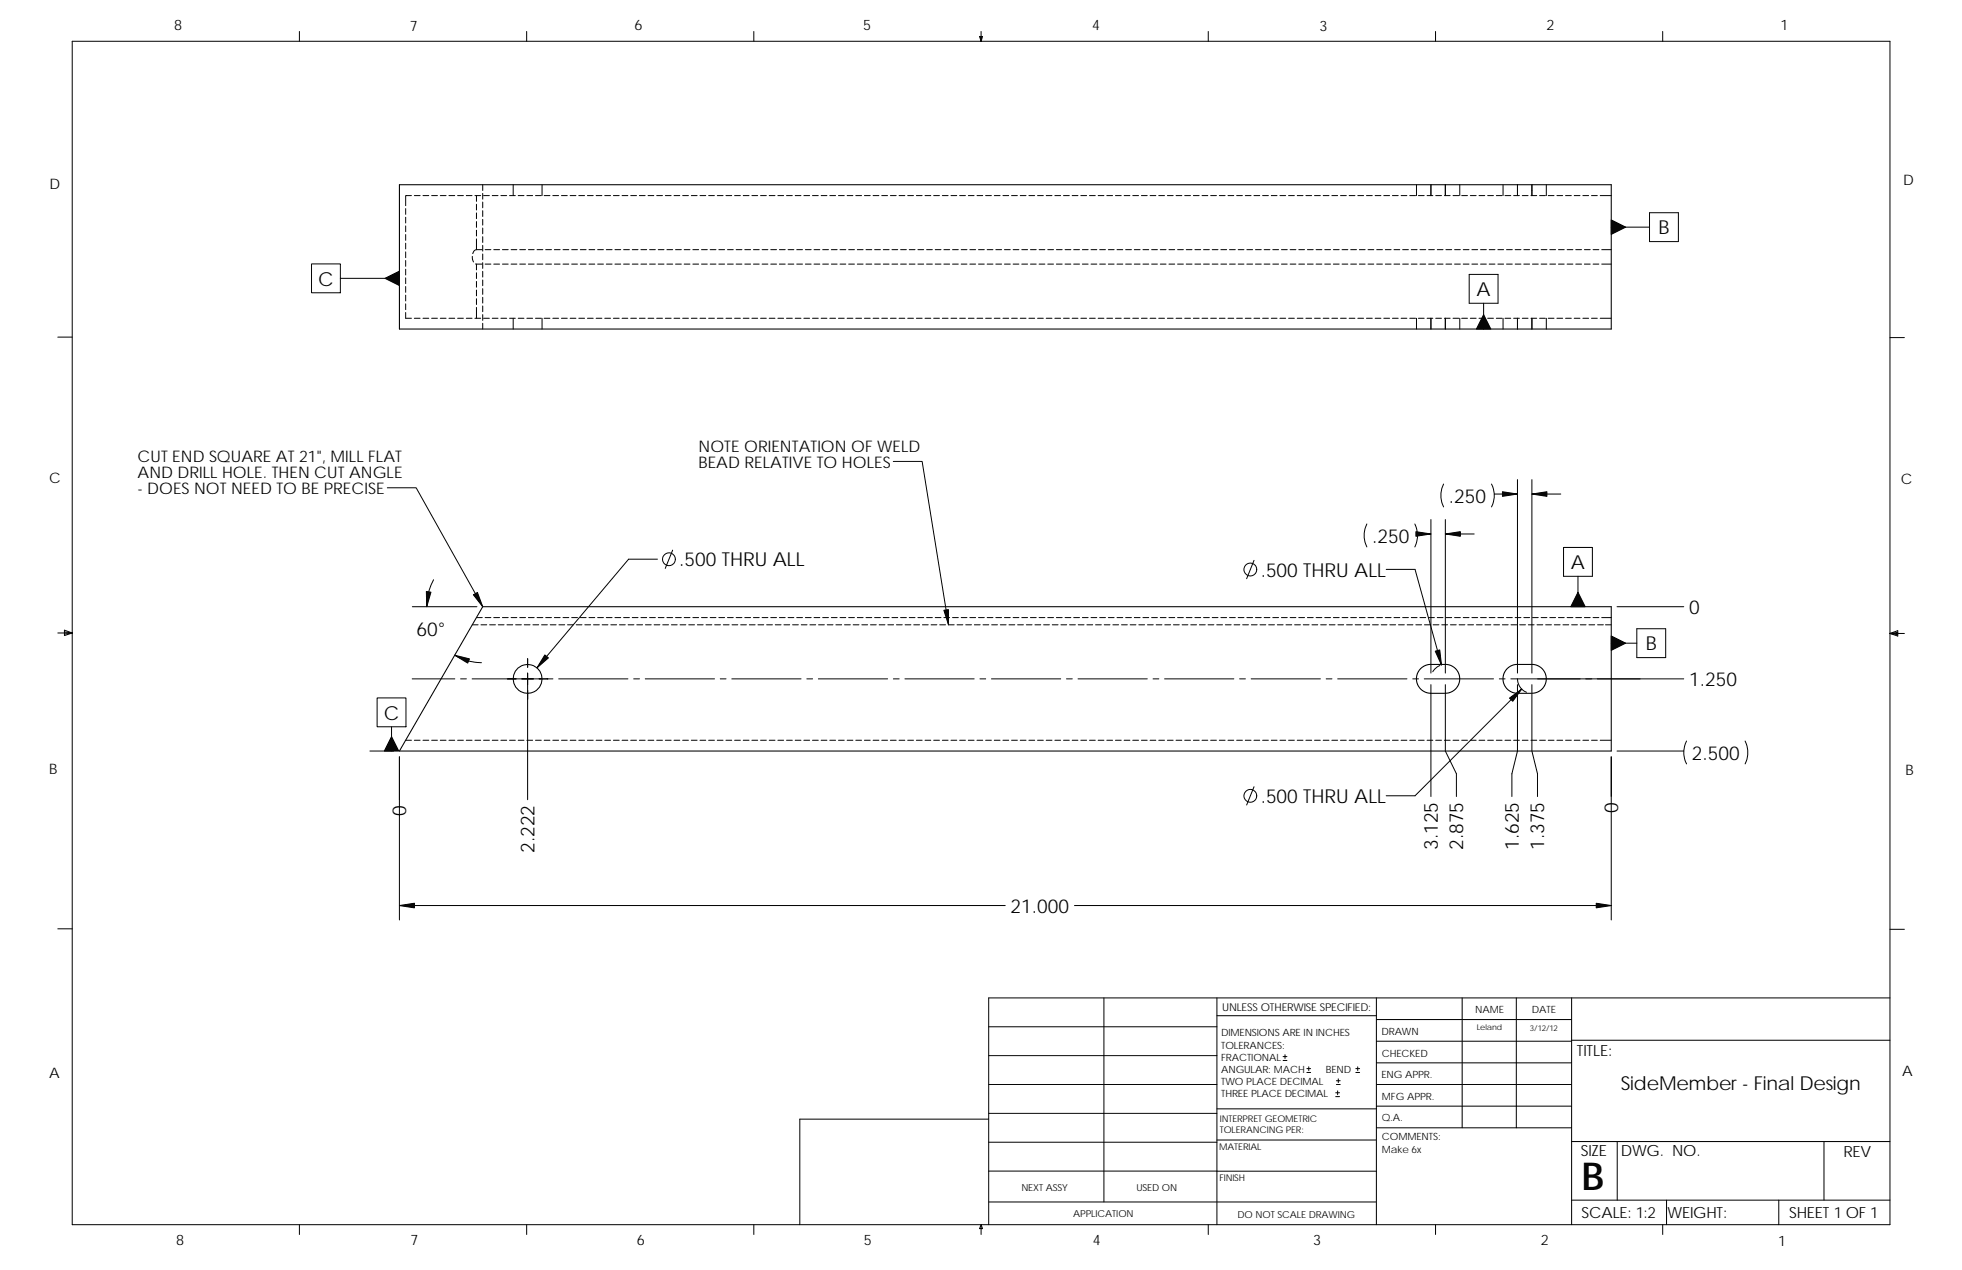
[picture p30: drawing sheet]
<svg xmlns="http://www.w3.org/2000/svg" width="432mm" height="279mm" viewBox="0 0 432 279" stroke-linecap="round" stroke-linejoin="round" font-family="sans-serif">
<defs><g id="words">
<text font-size="8.5" x="348.1" y="261.7">B</text>
<g font-size="4.2">
<text x="365" y="51.6">B</text>
<text x="70" y="62.8">C</text>
<text x="325" y="65.1">A</text>
<text x="318.9" y="110.6">.250</text>
<text x="302" y="119.4">.250</text>
<text x="149.5" y="124.6">.500 THRU ALL</text>
<text x="345.7" y="125.2">A</text>
<text x="277.5" y="126.8">.500 THRU ALL</text>
<text x="371.7" y="135.1">0</text>
<text x="91.7" y="139.8">60°</text>
<text x="362.2" y="143.1">B</text>
<text x="371.7" y="150.9">1.250</text>
<text x="84.5" y="158.3">C</text>
<text x="372.3" y="167.1">2.500</text>
<text x="89.4" y="179.5" transform="rotate(-90 89.4 179.5)">0</text>
<text x="277.5" y="176.6">.500 THRU ALL</text>
<text x="356.1" y="178.8" transform="rotate(-90 356.1 178.8)">0</text>
<text x="117.6" y="187.7" transform="rotate(-90 117.6 187.7)">2.222</text>
<text x="316.4" y="187" transform="rotate(-90 316.4 187)">3.125</text>
<text x="322" y="187" transform="rotate(-90 322 187)">2.875</text>
<text x="334.2" y="187" transform="rotate(-90 334.2 187)">1.625</text>
<text x="339.9" y="187" transform="rotate(-90 339.9 187)">1.375</text>
<text x="222.4" y="200.8">21.000</text>
<text x="356.7" y="239.8">SideMember - Final Design</text>
</g>
<g font-size="3.5">
<text x="30.3" y="101.6">CUT END SQUARE AT 21&quot;, MILL FLAT</text>
<text x="153.7" y="99.4">NOTE ORIENTATION OF WELD</text>
<text x="30.3" y="105.2">AND DRILL HOLE. THEN CUT ANGLE</text>
<text x="153.7" y="102.9">BEAD RELATIVE TO HOLES</text>
<text x="30.3" y="108.7">- DOES NOT NEED TO BE PRECISE</text>
</g>
<g font-size="3.4">
<text x="347" y="232.3">TITLE:</text>
<text x="347.9" y="254.3">SIZE</text>
<text x="356.7" y="254.3">DWG. NO.</text>
<text x="405.7" y="254.4">REV</text>
<text x="348.1" y="267.9">SCALE: 1:2</text>
<text x="367" y="268">WEIGHT:</text>
<text x="393.8" y="267.9">SHEET 1 OF 1</text>
</g>
<g font-size="3.2">
<text x="38.3" y="6.7">8</text>
<text x="90.2" y="6.8">7</text>
<text x="139.7" y="6.5">6</text>
<text x="189.9" y="6.5">5</text>
<text x="240.4" y="6.6">4</text>
<text x="290.4" y="6.7">3</text>
<text x="340.4" y="6.6">2</text>
<text x="391.8" y="6.7">1</text>
<text x="10.9" y="41.6">D</text>
<text x="418.9" y="40.7">D</text>
<text x="10.8" y="106.3">C</text>
<text x="418.4" y="106.4">C</text>
<text x="10.8" y="170.2">B</text>
<text x="419.4" y="170.6">B</text>
<text x="10.8" y="237.2">A</text>
<text x="418.6" y="236.8">A</text>
<text x="38.8" y="273.9">8</text>
<text x="90.3" y="273.9">7</text>
<text x="140.2" y="273.8">6</text>
<text x="190.1" y="273.9">5</text>
<text x="240.5" y="273.8">4</text>
<text x="289" y="273.9">3</text>
<text x="339.1" y="273.9">2</text>
<text x="391.4" y="274.2">1</text>
</g>
<text font-size="2.4" x="269" y="222.4">UNLESS OTHERWISE SPECIFIED:</text>
<g font-size="2.2">
<text x="304" y="227.7">DRAWN</text>
<text x="324.7" y="222.9">NAME</text>
<text x="337.2" y="222.9">DATE</text>
<text x="268.8" y="228">DIMENSIONS ARE IN INCHES</text>
<text x="268.8" y="230.7">TOLERANCES:</text>
<text x="268.8" y="233.3">FRACTIONAL</text>
<text x="304.1" y="232.6">CHECKED</text>
<text x="268.8" y="236">ANGULAR: MACH</text>
<text x="268.8" y="238.6">TWO PLACE DECIMAL</text>
<text x="291.8" y="236">BEND</text>
<text x="304" y="237.2">ENG APPR.</text>
<text x="268.8" y="241.3">THREE PLACE DECIMAL</text>
<text x="304.1" y="242">MFG APPR.</text>
<text x="304.1" y="246.7">Q.A.</text>
<text x="304.1" y="250.9">COMMENTS:</text>
<text x="304.1" y="253.6">Make 6x</text>
</g>
<g font-size="2.1">
<text x="224.8" y="262">NEXT ASSY</text>
<text x="250.1" y="262">USED ON</text>
<text x="236.2" y="267.8">APPLICATION</text>
<text x="272.4" y="267.9">DO NOT SCALE DRAWING</text>
</g>
<g font-size="2">
<text x="268.5" y="249.4">TOLERANCING PER:</text>
<text x="268.5" y="246.8">INTERPRET GEOMETRIC</text>
<text x="268.3" y="252.9">MATERIAL</text>
<text x="268.4" y="259.7">FINISH</text>
</g>
<g font-size="1.8">
<text x="325" y="226.6">Leland</text>
<text x="336.7" y="226.7">3/12/12</text>
</g>
</g></defs>
<g fill="none" stroke="#000" stroke-width=".22">
<path d="M15.9 9.1h400v260.3h-400zM65.9 6.9v2.2M115.9 6.9v2.2M165.9 6.9v2.2M215.6 8h.6l-.3 1.1zM215.7 8l.2 1.1M215.9 6.9v2.2M216 8l-.1 1.1M265.9 6.9v2.2M315.9 6.9v2.2M365.9 6.9v2.2M68.6 58.1h6.3v6.3h-6.3z"/>
<path d="M89.3 45.9v1.3M89.3 47.8v1.3M89.3 49.7v1.3M89.3 51.6v1.3M89.3 53.5v1.3M89.3 55.4v1.3M89.3 57.3v1.3M89.3 59.2v1.3M90.6 43h-1.3v2.3M91.2 43h1.3M93.1 43h1.3M95 43h1.3"/>
<path d="M96.9 43h1.3M98.8 43h1.3M100.7 43h1.3M102.6 43h1.3M104 56.4l.2 1.2M104.5 43h1.3M104.6 58.1h.3v1.3M104.9 58.1h1.2M104.9 54.9l-.5 .2-.4 .7M104.9 52.6v2.3M104.9 43v1.3M104.9 44.9v1.3"/>
<path d="M104.9 46.8v1.3M104.9 48.7v1.3M104.9 50.7v1.2M104.9 54.9h1.2M106.2 40.6v1.3M106.2 42.5v1.3M106.2 44.4v1.3M106.2 46.4v1.2M106.2 48.3v1.2M106.2 50.2v1.2M106.2 52.1v1.2M106.2 54v1.2"/>
<path d="M106.2 55.9v1.2M106.2 57.8v1.3M106.2 59.7v1.3M106.4 43h1.3M106.8 58.1h1.2M106.8 54.9h1.2M108.3 43h1.3M108.7 58.1h1.2M108.7 54.9h1.2M110.2 43h1.3M110.6 58.1h1.2M110.6 54.9h1.2"/>
<path d="M112.1 43h1.3M112.5 58.1h1.2M112.5 54.9h1.3M112.9 40.6v2.4M114 43h1.3M114.4 58.1h1.3M114.4 54.9h1.3M116 43h1.2M116.3 58.1h1.3M116.3 54.9h1.3M117.9 43h1.2M118.2 58.1h1.3"/>
<path d="M118.2 54.9h1.3M119.3 40.6v2.4M119.8 43h1.2M120.1 58.1h1.3M120.1 54.9h1.3M121.7 43h1.2M122 58.1h1.3M122 54.9h1.3M123.6 43h1.2M123.9 58.1h1.3M123.9 54.9h1.3M125.5 43h1.2"/>
<path d="M125.8 58.1h1.3M125.8 54.9h1.3M127.4 43h1.3M127.7 58.1h1.3M127.7 54.9h1.3M129.3 43h1.3M129.6 58.1h1.3M129.6 54.9h1.3M131.2 43h1.3M131.5 58.1h1.3M131.5 54.9h1.3M133.1 43h1.3"/>
<path d="M133.4 58.1h1.3M133.4 54.9h1.3M135 43h1.3M135.3 58.1h1.3M135.3 54.9h1.3M136.9 43h1.3M137.2 58.1h1.3M137.2 54.9h1.3M138.8 43h1.3M139.1 58.1h1.3M139.2 54.9h1.2M140.7 43h1.3"/>
<path d="M141.1 58.1h1.2M141.1 54.9h1.2M142.6 43h1.3M143 58.1h1.2M143 54.9h1.2M144.5 43h1.3M144.9 58.1h1.2M144.9 54.9h1.2M146.4 43h1.3M146.8 58.1h1.2M146.8 54.9h1.2M148.3 43h1.3"/>
<path d="M148.7 58.1h1.2M148.7 54.9h1.2M150.2 43h1.3M150.6 58.1h1.2M150.6 54.9h1.3M152.1 43h1.3M152.5 58.1h1.3M152.5 54.9h1.3M154.1 43h1.2M154.4 58.1h1.3M154.4 54.9h1.3M156 43h1.2"/>
<path d="M156.3 58.1h1.3M156.3 54.9h1.3M157.9 43h1.2M158.2 58.1h1.3M158.2 54.9h1.3M159.8 43h1.2M160.1 58.1h1.3M160.1 54.9h1.3M161.7 43h1.2M162 58.1h1.3M162 54.9h1.3M163.6 43h1.2"/>
<path d="M163.9 58.1h1.3M163.9 54.9h1.3M165.5 43h1.3M165.8 58.1h1.3M165.8 54.9h1.3M167.4 43h1.3M167.7 58.1h1.3M167.7 54.9h1.3M169.3 43h1.3M169.6 58.1h1.3M169.6 54.9h1.3M171.2 43h1.3"/>
<path d="M171.5 58.1h1.3M171.5 54.9h1.3M173.1 43h1.3M173.4 58.1h1.3M173.4 54.9h1.3M175 43h1.3M175.3 58.1h1.3M175.3 54.9h1.3M176.9 43h1.3M177.2 58.1h1.3M177.3 54.9h1.2M178.8 43h1.3"/>
<path d="M179.2 58.1h1.2M179.2 54.9h1.2M180.7 43h1.3M181.1 58.1h1.2M181.1 54.9h1.2M182.6 43h1.3M183 58.1h1.2M183 54.9h1.2M184.5 43h1.3M184.9 58.1h1.2M184.9 54.9h1.2M186.4 43h1.3"/>
<path d="M186.8 58.1h1.2M186.8 54.9h1.2M188.3 43h1.3M188.7 58.1h1.2M188.7 54.9h1.3M190.2 43h1.3M190.6 58.1h1.3M190.6 54.9h1.3M192.2 43h1.2M192.5 58.1h1.3M192.5 54.9h1.3M194.1 43h1.2"/>
<path d="M194.4 58.1h1.3M194.4 54.9h1.3M196 43h1.2M196.3 58.1h1.3M196.3 54.9h1.3M197.9 43h1.2M198.2 58.1h1.3M198.2 54.9h1.3M199.8 43h1.2M200.1 58.1h1.3M200.1 54.9h1.3M201.7 43h1.2"/>
<path d="M202 58.1h1.3M202 54.9h1.3M203.6 43h1.3M203.9 58.1h1.3M203.9 54.9h1.3M205.5 43h1.3M205.8 58.1h1.3M205.8 54.9h1.3M207.4 43h1.3M207.7 58.1h1.3M207.7 54.9h1.3M209.3 43h1.3"/>
<path d="M209.6 58.1h1.3M209.6 54.9h1.3M211.2 43h1.3M211.5 58.1h1.3M211.5 54.9h1.3M213.1 43h1.3M213.4 58.1h1.3M213.4 54.9h1.3M215 43h1.3M215.3 58.1h1.3M215.4 54.9h1.2M216.9 43h1.3"/>
<path d="M217.3 58.1h1.2M217.3 54.9h1.2M218.8 43h1.3M219.2 58.1h1.2M219.2 54.9h1.2M220.7 43h1.3M221.1 58.1h1.2M221.1 54.9h1.2M222.6 43h1.3M223 58.1h1.2M223 54.9h1.2M224.5 43h1.3"/>
<path d="M224.9 58.1h1.2M224.9 54.9h1.2M226.4 43h1.3M226.8 58.1h1.2M226.8 54.9h1.3M228.3 43h1.3M228.7 54.9h1.3M228.7 58.1h1.3M230.3 43h1.2M230.6 54.9h1.3M230.6 58.1h1.3M232.2 43h1.2"/>
<path d="M232.5 54.9h1.3M232.5 58.1h1.3M234.1 43h1.2M234.4 54.9h1.3M234.4 58.1h1.3M236 43h1.2M236.3 54.9h1.3M236.3 58.1h1.3M237.9 43h1.2M238.2 54.9h1.3M238.2 58.1h1.3M239.8 43h1.2"/>
<path d="M240.1 54.9h1.3M240.1 58.1h1.3M241.7 43h1.3M242 54.9h1.3M242 58.1h1.3M243.6 43h1.3M243.9 54.9h1.3M243.9 58.1h1.3M245.5 43h1.3M245.8 54.9h1.3M245.8 58.1h1.3M247.4 43h1.3"/>
<path d="M247.7 54.9h1.3M247.7 58.1h1.3M249.3 43h1.3M249.6 54.9h1.3M249.6 58.1h1.3M251.2 43h1.3M251.5 54.9h1.3M251.5 58.1h1.3M253.1 43h1.3M253.4 54.9h1.3M253.4 58.1h1.3M255 43h1.3"/>
<path d="M255.4 54.9h1.2M255.4 58.1h1.2M256.9 43h1.3M257.3 54.9h1.2M257.3 58.1h1.2M258.8 43h1.3M259.2 54.9h1.2M259.2 58.1h1.2M260.7 43h1.3M261.1 54.9h1.2M261.1 58.1h1.2M262.6 43h1.3"/>
<path d="M263 54.9h1.2M263 58.1h1.2M264.5 43h1.3M264.9 54.9h1.2M264.9 58.1h1.2M266.4 43h1.3M266.8 54.9h1.3M266.8 58.1h1.3M268.4 43h1.2M268.7 54.9h1.3M268.7 58.1h1.3M270.3 43h1.2"/>
<path d="M270.6 54.9h1.3M270.6 58.1h1.3M272.2 43h1.2M272.5 54.9h1.3M272.5 58.1h1.3M274.1 43h1.2M274.4 54.9h1.3M274.4 58.1h1.3M276 43h1.2M276.3 54.9h1.3M276.3 58.1h1.3M277.9 43h1.2"/>
<path d="M278.2 54.9h1.3M278.2 58.1h1.3M279.8 43h1.3M280.1 54.9h1.3M280.1 58.1h1.3M281.7 43h1.3M282 54.9h1.3M282 58.1h1.3M283.6 43h1.3M283.9 54.9h1.3M283.9 58.1h1.3M285.5 43h1.3"/>
<path d="M285.8 54.9h1.3M285.8 58.1h1.3M287.4 43h1.3M287.7 54.9h1.3M287.7 58.1h1.3M289.3 43h1.3M289.6 54.9h1.3M289.6 58.1h1.3M291.2 43h1.3M291.5 54.9h1.3M291.6 58.1h1.2M293.1 43h1.3"/>
<path d="M293.5 54.9h1.2M293.5 58.1h1.2M295 43h1.3M295.4 54.9h1.2M295.4 58.1h1.2M296.9 43h1.3M297.3 54.9h1.2M297.3 58.1h1.2M298.8 43h1.3M299.2 54.9h1.2M299.2 58.1h1.2M300.7 43h1.3"/>
<path d="M301.1 54.9h1.2M301.1 58.1h1.2M302.6 43h1.3M303 54.9h1.2M303 58.1h1.3M304.5 43h1.3M304.9 54.9h1.3M304.9 58.1h1.3M306.5 43h1.2M306.8 54.9h1.3M306.8 58.1h1.3M308.4 43h1.2"/>
<path d="M308.7 54.9h1.3M308.7 58.1h1.3M310.3 43h1.2M310.6 54.9h1.3M310.6 58.1h1.3M311.7 40.6v2.4M312.2 43h1.2M312.5 54.9h1.3M312.5 58.1h1.3M314.1 43h1.2M314.4 54.9h1.3M314.4 58.1h1.3"/>
<path d="M314.9 40.6v2.4M316 43h1.2M316.3 54.9h1.3M316.3 58.1h1.3M317.9 43h1.3M318.1 40.6v2.4M318.2 54.9h1.3M318.2 58.1h1.3M319.8 43h1.3M320.1 54.9h1.3M320.1 58.1h1.3M321.3 40.6v2.4"/>
<path d="M321.7 43h1.3M322 54.9h1.3M322 58.1h1.3M323.6 43h1.3M323.9 54.9h1.3M323.9 58.1h1.3M325.5 43h1.3M325.8 54.9h1.3M325.8 58.1h1.3M327.4 43h1.3M327.7 54.9h1.3M327.7 58.1h1.3"/>
<path d="M329.3 43h1.3M329.7 54.9h1.2M329.7 58.1h1.2M330.8 40.6v2.4M331.2 43h1.3M331.6 54.9h1.2M331.6 58.1h1.2M333.1 43h1.3M333.5 54.9h1.2M333.5 58.1h1.2M334 40.6v2.4M335 43h1.3"/>
<path d="M335.4 54.9h1.2M335.4 58.1h1.2M336.9 43h1.3M337.1 40.6v2.4zM337.3 54.9h1.2M337.3 58.1h1.2M338.8 43h1.3M339.2 54.9h1.2M339.2 58.1h1.2M340.3 40.6v2.4M340.7 43h1.3M341.1 54.9h1.3"/>
<path d="M341.1 58.1h1.3M342.6 43h1.3M343 54.9h1.3M343 58.1h1.3M344.6 43h1.2M344.9 54.9h1.3M344.9 58.1h1.3M346.5 43h1.2M346.8 54.9h1.3M346.8 58.1h1.3M348.4 43h1.2M348.7 54.9h1.3"/>
<path d="M348.7 58.1h1.3M350.3 43h1.2M350.6 54.9h1.3M350.6 58.1h1.3M352.2 43h2.4M352.5 54.9h2.1M352.5 58.1h2.1M354.6 50h8.4M363 46.8h6.4v6.3h-6.4zM12.7 74.2h3.2M74.9 61.2h13M89.3 68.7v1.3h1.3"/>
<path d="M89.3 61.1v1.3M89.3 63v1.3M89.3 64.9v1.3M89.3 66.8v1.3M91.2 70h1.3M93.1 70h1.3M95 70h1.3M96.9 70h1.3M98.8 70h1.3M100.7 70h1.3M102.6 70h1.3M104.5 70h1.3"/>
<path d="M104.9 67.6v2.4M104.9 60v1.3M104.9 61.9v1.3M104.9 63.8v1.3M104.9 65.7v1.3M106.2 61.6v1.3M106.2 63.5v1.3M106.2 65.4v1.3M106.2 67.3v1.3M106.2 69.2v1.3M106.2 71.1v1.3M106.4 70h1.3"/>
<path d="M108.3 70h1.3M110.2 70h1.3M112.1 70h1.3M112.9 70v2.4M114 70h1.3M116 70h1.2M117.9 70h1.2M119.3 70v2.4M119.8 70h1.2M121.7 70h1.2M123.6 70h1.2M125.5 70h1.2"/>
<path d="M127.4 70h1.3M129.3 70h1.3M131.2 70h1.3M133.1 70h1.3M135 70h1.3M136.9 70h1.3M138.8 70h1.3M140.7 70h1.3M142.6 70h1.3M144.5 70h1.3M146.4 70h1.3M148.3 70h1.3"/>
<path d="M150.2 70h1.3M152.1 70h1.3M154.1 70h1.2M156 70h1.2M157.9 70h1.2M159.8 70h1.2M161.7 70h1.2M163.6 70h1.2M165.5 70h1.3M167.4 70h1.3M169.3 70h1.3M171.2 70h1.3"/>
<path d="M173.1 70h1.3M175 70h1.3M176.9 70h1.3M178.8 70h1.3M180.7 70h1.3M182.6 70h1.3M184.5 70h1.3M186.4 70h1.3M188.3 70h1.3M190.2 70h1.3M192.2 70h1.2M194.1 70h1.2"/>
<path d="M196 70h1.2M197.9 70h1.2M199.8 70h1.2M201.7 70h1.2M203.6 70h1.3M205.5 70h1.3M207.4 70h1.3M209.3 70h1.3M211.2 70h1.3M213.1 70h1.3M215 70h1.3M216.9 70h1.3"/>
<path d="M218.8 70h1.3M220.7 70h1.3M222.6 70h1.3M224.5 70h1.3M226.4 70h1.3M228.3 70h1.3M230.3 70h1.2M232.2 70h1.2M234.1 70h1.2M236 70h1.2M237.9 70h1.2M239.8 70h1.2"/>
<path d="M241.7 70h1.3M243.6 70h1.3M245.5 70h1.3M247.4 70h1.3M249.3 70h1.3M251.2 70h1.3M253.1 70h1.3M255 70h1.3M256.9 70h1.3M258.8 70h1.3M260.7 70h1.3M262.6 70h1.3"/>
<path d="M264.5 70h1.3M266.4 70h1.3M268.4 70h1.2M270.3 70h1.2M272.2 70h1.2M274.1 70h1.2M276 70h1.2M277.9 70h1.2M279.8 70h1.3M281.7 70h1.3M283.6 70h1.3M285.5 70h1.3"/>
<path d="M287.4 70h1.3M289.3 70h1.3M291.2 70h1.3M293.1 70h1.3M295 70h1.3M296.9 70h1.3M298.8 70h1.3M300.7 70h1.3M302.6 70h1.3M304.5 70h1.3M306.5 70h1.2M308.4 70h1.2"/>
<path d="M310.3 70h1.2M311.7 70v2.4M312.2 70h1.2M314.1 70h1.2M314.9 70v2.4M316 70h1.2M317.9 70h1.3M318.1 70v2.4M319.8 70h1.3M321.3 70v2.4M321.7 70h1.3M323.3 60.4h6.4v6.3h-6.4z"/>
<path d="M323.6 70h1.3M325.5 70h1.3M326.5 66.7v5.7M327.4 70h1.3M329.3 70h1.3M330.8 70v2.4M331.2 70h1.3M333.1 70h1.3M334 70v2.4M335 70h1.3M336.9 70h1.3M337.1 70v2.4"/>
<path d="M338.8 70h1.3M340.3 70v2.4M340.7 70h1.3M342.6 70h1.3M344.6 70h1.2M346.5 70h1.2M348.4 70h1.2M350.3 70h1.2M352.2 70h2.4M415.9 74.3h3.2M85.2 107.3h6.4l14.6 26.2M196.6 101.5h6.3l5.8 36h1.3"/>
<path d="M300.8 115.3a5.6 5.6 0 0 0 0 5M311.4 115.3a5.7 5.7 0 0 1 0 5M312 117.5h2.9M314.9 114.3v33.8M317.7 106.5a5.6 5.6 0 0 0 0 5M318.1 114.3v33.8M318.1 117.5h6.3M328.3 106.5a5.5 5.5 0 0 1 0 5M328.9 108.7h5.1M334 105.5v42.6M337.1 105.5v42.6M337.1 108.7h6.4"/>
<path d="M12.7 139.3h3.2M14.2 138.6l1.7 .7-1.7 .5zM14.2 139l1.7 .3M15.9 139.3l-1.7 .2M90.7 133.5h14.3M95.4 127.6a12.4 12.4 0 0 0-1.5 5.9M104 137.5h1.2M104.9 135.9h1.2M105.9 137.5h1.2M106.8 135.9h1.2M107.8 137.5h1.2M108.7 135.9h1.2"/>
<path d="M109.7 137.5h1.2M110.6 135.9h1.2M111.6 137.5h1.2M112.5 135.9h1.2M113.5 137.5h1.2M114.4 135.9h1.3M115.4 137.5h1.3M116.3 135.9h1.3M117.3 137.5h1.3M118.2 135.9h1.3M119.2 137.5h1.3M120.1 135.9h1.3"/>
<path d="M121.1 137.5h1.3M122 135.9h1.3M123 137.5h1.3M123.9 135.9h1.3M124.9 137.5h1.3M125.8 135.9h1.3M126.8 137.5h1.3M127.7 135.9h1.3M128.7 137.5h1.3M129.6 135.9h1.3M130.6 137.5h1.3M131.5 135.9h1.3"/>
<path d="M132.5 137.5h1.3M133.4 135.9h1.3M134.4 137.5h1.3M135.3 135.9h1.3M136.3 137.5h1.3M137.2 135.9h1.3M138.2 137.5h1.3M139.1 135.9h1.3M140.1 137.5h1.3M141.1 135.9h1.2M142.1 137.5h1.2M143 135.9h1.2"/>
<path d="M144 137.5h1.2M144.7 123h-6.4l-20.1 23.9M144.9 135.9h1.2M145.9 137.5h1.2M146.8 135.9h1.2M147.8 137.5h1.2M148 121l-1.6 4.1M148.7 135.9h1.2M149.7 137.5h1.2M150.6 135.9h1.2M151.6 137.5h1.2M152.5 135.9h1.3"/>
<path d="M153.5 137.5h1.3M154.4 135.9h1.3M155.4 137.5h1.3M156.3 135.9h1.3M157.3 137.5h1.3M158.2 135.9h1.3M159.2 137.5h1.3M160.1 135.9h1.3M161.1 137.5h1.3M162 135.9h1.3M163 137.5h1.3M163.9 135.9h1.3"/>
<path d="M164.9 137.5h1.3M165.8 135.9h1.3M166.8 137.5h1.3M167.7 135.9h1.3M168.7 137.5h1.3M169.6 135.9h1.3M170.6 137.5h1.3M171.5 135.9h1.3M172.5 137.5h1.3M173.4 135.9h1.3M174.4 137.5h1.3M175.3 135.9h1.3"/>
<path d="M176.3 137.5h1.3M177.2 135.9h1.3M178.2 137.5h1.3M179.2 135.9h1.2M180.2 137.5h1.2M181.1 135.9h1.2M182.1 137.5h1.2M183 135.9h1.2M184 137.5h1.2M184.9 135.9h1.2M185.9 137.5h1.2M186.8 135.9h1.2"/>
<path d="M187.8 137.5h1.2M188.7 135.9h1.2M189.7 137.5h1.2M190.6 135.9h1.3M191.6 137.5h1.3M192.5 135.9h1.3M193.5 137.5h1.3M194.4 135.9h1.3M195.4 137.5h1.3M196.3 135.9h1.3M197.3 137.5h1.3M198.2 135.9h1.3"/>
<path d="M199.2 137.5h1.3M200.1 135.9h1.3M201.1 137.5h1.3M202 135.9h1.3M203 137.5h1.3M203.9 135.9h1.3M204.9 137.5h1.3M205.8 135.9h1.3M206.8 137.5h1.3M207.7 135.9h1.3M209.6 135.9h1.3M210.6 137.5h1.3"/>
<path d="M211.5 135.9h1.3M212.5 137.5h1.3M213.4 135.9h1.3M214.4 137.5h1.3M215.3 135.9h1.3M216.3 137.5h1.3M217.3 135.9h1.2M218.3 137.5h1.2M219.2 135.9h1.2M220.2 137.5h1.2M221.1 135.9h1.2M222.1 137.5h1.2"/>
<path d="M223 135.9h1.2M224 137.5h1.2M224.9 135.9h1.2M225.9 137.5h1.2M226.8 135.9h1.2M227.8 137.5h1.2M228.7 135.9h1.3M229.7 137.5h1.3M230.6 135.9h1.3M231.6 137.5h1.3M232.5 135.9h1.3M233.5 137.5h1.3"/>
<path d="M234.4 135.9h1.3M235.4 137.5h1.3M236.3 135.9h1.3M237.3 137.5h1.3M238.2 135.9h1.3M239.2 137.5h1.3M240.1 135.9h1.3M241.1 137.5h1.3M242 135.9h1.3M243 137.5h1.3M243.9 135.9h1.3M244.9 137.5h1.3"/>
<path d="M245.8 135.9h1.3M246.8 137.5h1.3M247.7 135.9h1.3M248.7 137.5h1.3M249.6 135.9h1.3M250.6 137.5h1.3M251.5 135.9h1.3M252.5 137.5h1.3M253.4 135.9h1.3M254.4 137.5h1.3M255.4 135.9h1.2M256.4 137.5h1.2"/>
<path d="M257.3 135.9h1.2M258.3 137.5h1.2M259.2 135.9h1.2M260.2 137.5h1.2M261.1 135.9h1.2M262.1 137.5h1.2M263 135.9h1.2M264 137.5h1.2M264.9 135.9h1.2M265.9 137.5h1.2M266.8 135.9h1.3M267.8 137.5h1.3"/>
<path d="M268.7 135.9h1.3M269.7 137.5h1.3M270.6 135.9h1.3M271.6 137.5h1.3M272.5 135.9h1.3M273.5 137.5h1.3M274.4 135.9h1.3M275.4 137.5h1.3M276 123.3l-1.6 4M276.3 135.9h1.3M277.3 137.5h1.3M278.2 135.9h1.3"/>
<path d="M279.2 137.5h1.3M280.1 135.9h1.3M281.1 137.5h1.3M282 135.9h1.3M283 137.5h1.3M283.9 135.9h1.3M284.9 137.5h1.3M285.8 135.9h1.3M286.8 137.5h1.3M287.7 135.9h1.3M288.7 137.5h1.3M289.6 135.9h1.3"/>
<path d="M290.6 137.5h1.3M291.6 135.9h1.2M292.5 137.5h1.3M293.5 135.9h1.2M294.5 137.5h1.2M295.4 135.9h1.2M296.4 137.5h1.2M297.3 135.9h1.2M298.3 137.5h1.2M299.2 135.9h1.2M300.2 137.5h1.2M301.1 135.9h1.2"/>
<path d="M302.1 137.5h1.2M303 135.9h1.3M304 137.5h1.2M304.9 135.9h1.3M305.1 125.3h6.3l5.8 21M305.9 137.5h1.3M306.8 135.9h1.3M307.8 137.5h1.3M308.7 135.9h1.3M309.7 137.5h1.3M310.6 135.9h1.3M311.6 137.5h1.3"/>
<path d="M312.5 135.9h1.3M313.5 137.5h1.3M314.4 135.9h1.3M315.4 137.5h1.3M316.3 135.9h1.3M317.3 137.5h1.3M318.2 135.9h1.3M319.2 137.5h1.3M320.1 135.9h1.3M321.1 137.5h1.3M322 135.9h1.3M323 137.5h1.3"/>
<path d="M323.9 135.9h1.3M324.9 137.5h1.3M325.8 135.9h1.3M326.8 137.5h1.3M327.7 135.9h1.3M328.7 137.5h1.3M329.7 135.9h1.2M330.6 137.5h1.3M331.6 135.9h1.2M332.6 137.5h1.2M333.5 135.9h1.2M334.5 137.5h1.2"/>
<path d="M335.4 135.9h1.2M336.4 137.5h1.2M337.3 135.9h1.2M338.3 137.5h1.2M339.2 135.9h1.2M340.2 137.5h1.2M341.1 135.9h1.3M342.1 137.5h1.2M343 135.9h1.3M344 137.5h1.3M344.1 120.4h6.4v6.4h-6.4zM344.9 135.9h1.3"/>
<path d="M345.9 137.5h1.3M346.8 135.9h1.3M347.3 126.8v6.7M347.8 137.5h1.3M348.7 135.9h1.3M349.7 137.5h1.3M350.6 135.9h1.3M351.6 137.5h1.3M352.5 135.9h2.1M353.3 137.5h1.3M355.9 133.5h14.7M360.2 138.3h6.4v6.4h-6.4z"/>
<path d="M415.9 139.4h3.2M415.9 139.4l1.8-.7v1.2zM415.9 139.4l1.8 .2M417.7 139.1l-1.8 .3M83 153.5h6.3v6.4h-6.3zM86.2 159.9v5.3M90.7 149.4h9.4M100.1 144.1a11.9 11.9 0 0 0 5.9 1.7M101.4 149.4h1.2M103.9 149.4h17.8M116.1 144.9v1.9M116.1 148.1v27.8"/>
<path d="M123 149.4h15.2M139.5 149.4h1.2M142 149.4h15.2M158.5 149.4h1.3M161.1 149.4h15.2M177.6 149.4h1.2M180.1 149.4h15.2M196.6 149.4h1.3M199.2 149.4h15.2M215.7 149.4h1.2M218.2 149.4h15.2M234.7 149.4h1.3"/>
<path d="M237.3 149.4h15.2M253.8 149.4h1.2M256.3 149.4h15.2M272.8 149.4h1.3M275.4 149.4h15.2M291.9 149.4h1.2M294.4 149.4h15.2M310.9 149.4h1.3M313.5 149.4h15.2M314.9 150.6v24.6M316.9 146.4l-.9 .6-.7 .8M318.1 150.6v14.6l2.4 5v5"/>
<path d="M330 149.4h1.2M332.5 149.4h38.1M334 149.4a3.2 3.2 0 0 0 2 2.9M334 150.6v14.6l-1.3 5v5M334.9 151.6l-23.5 23.5h-6.3M337.1 150.6v14.6l1.3 5v5M354.6 141.5h5.6M81.4 165.2h5.2M87.9 166.5v35.9M89.3 162.9h1.3M91.2 162.9h1.3M93.1 162.9h1.3"/>
<path d="M95 162.9h1.3M96.9 162.9h1.3M98.8 162.9h1.3M100.7 162.9h1.3M102.6 162.9h1.3M104.5 162.9h1.3M106.4 162.9h1.3M108.3 162.9h1.3M110.2 162.9h1.3M112.1 162.9h1.3M114 162.9h1.3M116 162.9h1.2"/>
<path d="M117.9 162.9h1.2M119.8 162.9h1.2M121.7 162.9h1.2M123.6 162.9h1.2M125.5 162.9h1.2M127.4 162.9h1.3M129.3 162.9h1.3M131.2 162.9h1.3M133.1 162.9h1.3M135 162.9h1.3M136.9 162.9h1.3M138.8 162.9h1.3"/>
<path d="M140.7 162.9h1.3M142.6 162.9h1.3M144.5 162.9h1.3M146.4 162.9h1.3M148.3 162.9h1.3M150.2 162.9h1.3M152.1 162.9h1.3M154.1 162.9h1.2M156 162.9h1.2M157.9 162.9h1.2M159.8 162.9h1.2M161.7 162.9h1.2"/>
<path d="M163.6 162.9h1.2M165.5 162.9h1.3M167.4 162.9h1.3M169.3 162.9h1.3M171.2 162.9h1.3M173.1 162.9h1.3M175 162.9h1.3M176.9 162.9h1.3M178.8 162.9h1.3M180.7 162.9h1.3M182.6 162.9h1.3M184.5 162.9h1.3"/>
<path d="M186.4 162.9h1.3M188.3 162.9h1.3M190.2 162.9h1.3M192.2 162.9h1.2M194.1 162.9h1.2M196 162.9h1.2M197.9 162.9h1.2M199.8 162.9h1.2M201.7 162.9h1.2M203.6 162.9h1.3M205.5 162.9h1.3M207.4 162.9h1.3"/>
<path d="M209.3 162.9h1.3M211.2 162.9h1.3M213.1 162.9h1.3M215 162.9h1.3M216.9 162.9h1.3M218.8 162.9h1.3M220.7 162.9h1.3M222.6 162.9h1.3M224.5 162.9h1.3M226.4 162.9h1.3M228.3 162.9h1.3M230.3 162.9h1.2"/>
<path d="M232.2 162.9h1.2M234.1 162.9h1.2M236 162.9h1.2M237.9 162.9h1.2M239.8 162.9h1.2M241.7 162.9h1.3M243.6 162.9h1.3M245.5 162.9h1.3M247.4 162.9h1.3M249.3 162.9h1.3M251.2 162.9h1.3M253.1 162.9h1.3"/>
<path d="M255 162.9h1.3M256.9 162.9h1.3M258.8 162.9h1.3M260.7 162.9h1.3M262.6 162.9h1.3M264.5 162.9h1.3M266.4 162.9h1.3M268.4 162.9h1.2M270.3 162.9h1.2M272.2 162.9h1.2M274.1 162.9h1.2M276 162.9h1.2"/>
<path d="M276 173.1l-1.6 4M277.9 162.9h1.2M279.8 162.9h1.3M281.7 162.9h1.3M283.6 162.9h1.3M285.5 162.9h1.3M287.4 162.9h1.3M289.3 162.9h1.3M291.2 162.9h1.3M293.1 162.9h1.3M295 162.9h1.3M296.9 162.9h1.3"/>
<path d="M298.8 162.9h1.3M300.7 162.9h1.3M302.6 162.9h1.3M304.5 162.9h1.3M306.5 162.9h1.2M308.4 162.9h1.2M310.3 162.9h1.2M312.2 162.9h1.2M314.1 162.9h1.2M316 162.9h1.2M317.9 162.9h1.3M319.8 162.9h1.3"/>
<path d="M321.7 162.9h1.3M323.6 162.9h1.3M325.5 162.9h1.3M327.4 162.9h1.3M329.3 162.9h1.3M331.2 162.9h1.3M333.1 162.9h1.3M335 162.9h1.3M336.9 162.9h1.3M338.8 162.9h1.3M340.7 162.9h1.3M342.6 162.9h1.3"/>
<path d="M344.6 162.9h1.2M346.5 162.9h1.2M348.4 162.9h1.2M350.3 162.9h1.2M352.2 162.9h2.4M354.6 166.5v35.9M355.9 165.2h14.7M371.2 163a5.5 5.5 0 0 0 0 5.1M384.1 163a5.7 5.7 0 0 1 0 5.1M87.9 199.2h133.3M236.5 199.2h118.1M12.7 204.3h3.2"/>
<path d="M243 219.5v44.9M267.8 219.5v49.9M302.9 219.5v49.9M321.8 219.5v28.6M333.7 219.5v28.6M345.9 219.5v49.9M415.9 204.4h3.2M415.9 219.5h-198.3v49.9M217.6 238.6h50.2M217.6 232.2h50.2M217.6 225.9h50.2M267.8 223.5h35.1"/>
<path d="M282.4 233.3h.8M282.4 232.5h.8M282.8 232v.9M287.6 235.9h.8M287.6 235.1h.8M288 234.7v.8M294.1 238.6h.9M294.1 237.8h.9M294.4 240v.8M294.5 237.3v.9M298.4 235.9h.8M298.4 235.1h.8"/>
<path d="M298.8 234.7v.8M302.9 238.6h43M302.9 233.8h43M302.9 229.1h43M302.9 224.3h43M345.9 228.9h70M217.6 257.6l85.3 .1M217.6 251.3h50.2M217.6 244.9h50.2M217.6 246.2h-41.6v23.2M267.8 250.8h35.1M267.8 243.9h35.1"/>
<path d="M294 241.3h.8M294 240.4h.8M302.9 248.1h43M302.9 243.4h43M345.9 251.1h70M355.9 251.1v12.9M401.4 251.1v12.9M65.9 269.4v2.2M115.9 269.4v2.2M165.9 269.4v2.2M215.9 269.4l.3 .9h-.6zM215.9 269.4v2.2"/>
<path d="M217.6 264.4h85.3M265.9 269.4v2.2M315.9 269.4v2.2M345.9 264h70M365.9 269.4v2.2M366.8 264v5.4M391.5 264v5.4"/>
<circle cx="147.2" cy="123" r="1.41"/>
<circle cx="275.2" cy="125.3" r="1.41"/>
<circle cx="275.2" cy="175.1" r="1.41"/>
</g>
<g fill="none" stroke="#000" stroke-width=".23">
<path d="M87.9 40.6h266.7v31.8h-266.7zM106.2 133.5h248.4v31.7h-266.7zM312.7 147.1l.7-.6 1-.3h4l1 .2 .9 .7 .8 1.2 .2 1-.3 1.3-1 1.2-1.3 .7h-3.8l-1.3-.2-1.2-1-.6-1.3v-1.5zM331.7 147.1l.8-.6 1-.3h4l.9 .2 1 .7 .7 1.2 .2 1-.3 1.3-.9 1.2-1.3 .7h-3.8l-1.3-.2-1.3-1-.6-1.3 .1-1.5z"/>
<circle cx="116.1" cy="149.4" r="3.2"/>
</g>
<g fill="#000" stroke="#000" stroke-width=".22">
<path d="M354.6 48.4l3.2 1.6-3.2 1.6z" fill-rule="evenodd"/>
<path d="M84.7 61.2l3.2-1.6v3.2z" fill-rule="evenodd"/>
<path d="M326.5 69.2l1.6 3.2h-3.2z" fill-rule="evenodd"/>
<path d="M311.6 117l3.3 .5-3.3 .5z" fill-rule="evenodd"/>
<path d="M318.1 117.5l3.3-.5v1z" fill-rule="evenodd"/>
<path d="M330.7 108.2l3.3 .5-3.3 .5z" fill-rule="evenodd"/>
<path d="M337.1 108.7l3.3-.5v1z" fill-rule="evenodd"/>
<path d="M93.8 130.1l1 .2-.9 3.2z" fill-rule="evenodd"/>
<path d="M104.2 130.9l.9-.6 1.1 3.2z" fill-rule="evenodd"/>
<path d="M207.7 134.3l1-.2v3.4z" fill-rule="evenodd"/>
<path d="M347.3 130.3l1.6 3.2h-3.2z" fill-rule="evenodd"/>
<path d="M100.1 144.1l3.2 .8-.4 1z" fill-rule="evenodd"/>
<path d="M119.9 144.1l.8 .6-2.5 2.2z" fill-rule="evenodd"/>
<path d="M315.9 143.3l1-.3 .3 3.3z" fill-rule="evenodd"/>
<path d="M332.2 153.6l2.7-2-2 2.7z" fill-rule="evenodd"/>
<path d="M354.6 139.9l3.2 1.6-3.2 1.6z" fill-rule="evenodd"/>
<path d="M86.2 162.1l1.6 3.1h-3.2z" fill-rule="evenodd"/>
<path d="M87.9 199.2l3.3-.5v1z" fill-rule="evenodd"/>
<path d="M351.3 198.7l3.3 .5-3.3 .5z" fill-rule="evenodd"/>
</g>
<use href="#words"/>
</svg>
